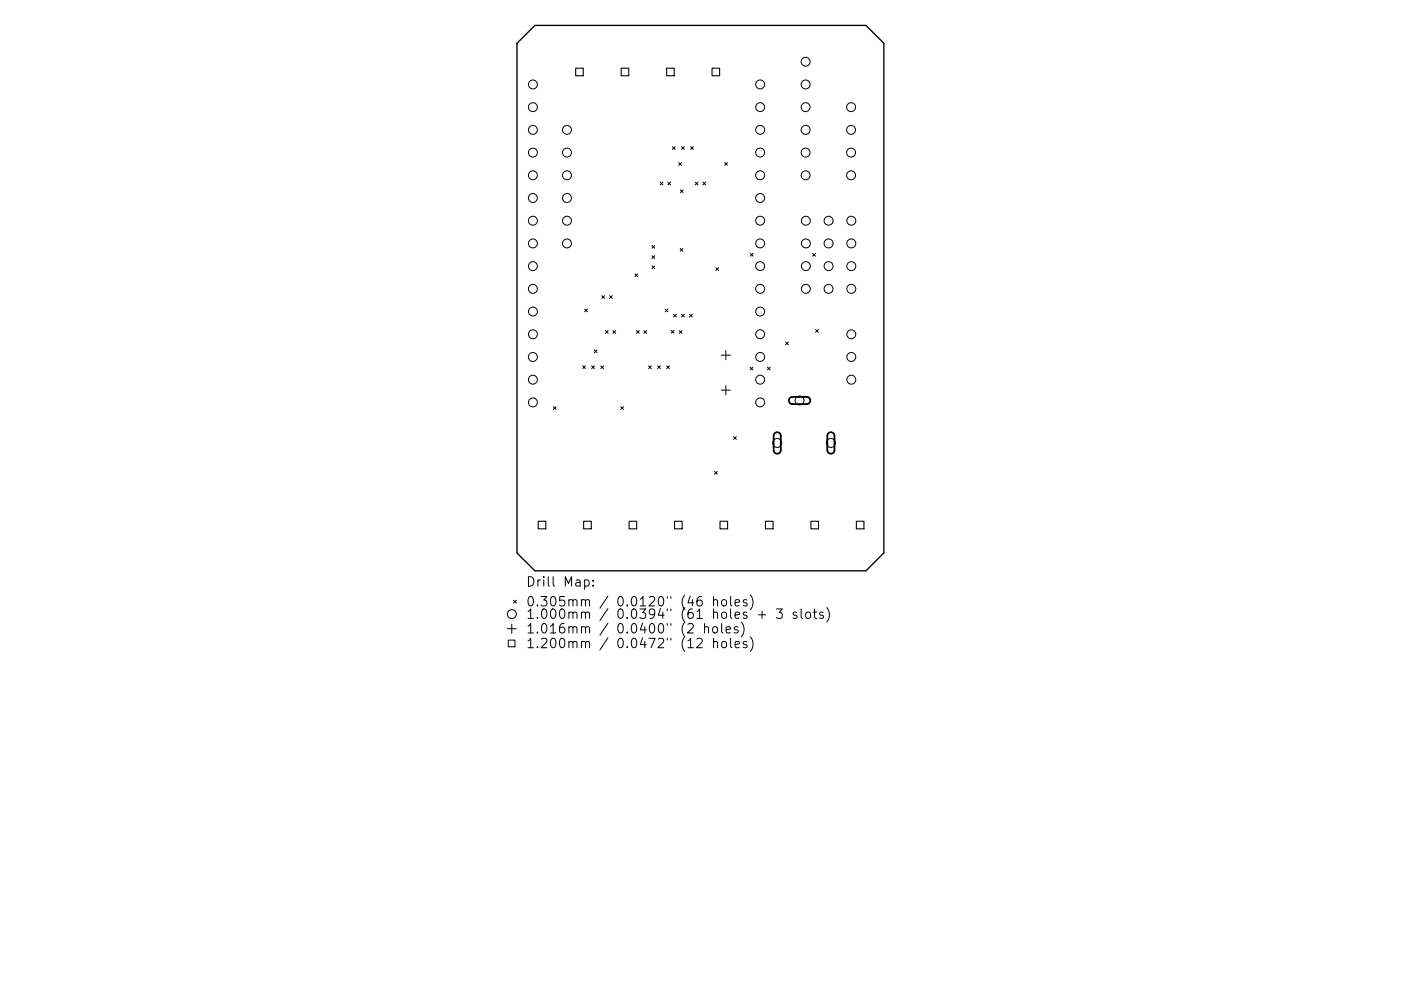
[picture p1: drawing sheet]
<svg xmlns="http://www.w3.org/2000/svg" width="297mm" height="210mm" viewBox="0 0 297 210" stroke-linecap="round" stroke-linejoin="round" font-family="sans-serif">
<defs><g id="words">
<g font-size="2.8">
<text x="111.5" y="124.5">Drill Map:</text>
<text x="111.5" y="128.7">0.305mm / 0.0120&quot; (46 holes)</text>
<text x="111.5" y="131.3">1.000mm / 0.0394&quot; (61 holes + 3 slots)</text>
<text x="111.5" y="134.4">1.016mm / 0.0400&quot; (2 holes)</text>
<text x="111.5" y="137.5">1.200mm / 0.0472&quot; (12 holes)</text>
</g>
</g></defs>
<path d="M113.4 5.4h70.2l3.8 3.8v108.1l-3.8 3.8h-70.2l-3.8-3.8v-108.1z" fill="none" stroke="#000" stroke-width=".28"/>
<g fill="none" stroke="#000" stroke-width=".21">
<path d="M140 38.6l.5 .6M140.5 38.6l-.5 .6M141.6 38.6l.6 .6M142.2 38.6l-.6 .6M142.6 31.1l.5 .6M143.1 31.1l-.5 .6M143.9 34.5l.6 .6M144.5 34.5l-.6 .6M144.5 31.1l.6 .6M145.1 31.1l-.6 .6M146.4 31.1l.6 .6M147 31.1l-.6 .6"/>
<path d="M147.4 38.6l.6 .6M148 38.6l-.6 .6M149 38.6l.6 .6M149.6 38.6l-.6 .6M153.7 34.5l.5 .6M154.2 34.5l-.5 .6M134.6 58.1l.6 .6M135.2 58.1l-.6 .6M138.2 52.1l.6 .6M138.2 54.3l.6 .5M138.2 56.4l.6 .6M138.8 52.1l-.6 .6"/>
<path d="M138.8 54.3l-.6 .5M138.8 56.4l-.6 .6M144.2 52.7l.6 .6M144.3 40.3l.5 .6M144.8 52.7l-.6 .6M144.8 40.3l-.5 .6M151.8 56.8l.6 .6M152.4 56.8l-.6 .6M159.1 53.8l.6 .5M159.7 53.8l-.6 .5M172.3 53.8l.6 .5M172.9 53.8l-.6 .5"/>
<path d="M123.5 77.6l.6 .6M124 65.6l.5 .6M124.1 77.6l-.6 .6M124.5 65.6l-.5 .6M125.4 77.6l.6 .6M126 74.2l.6 .6M126 77.6l-.6 .6M126.6 74.2l-.6 .6M127.4 77.6l.6 .6M127.6 62.7l.6 .6M128 77.6l-.6 .6M128.2 62.7l-.6 .6"/>
<path d="M128.4 70.1l.5 .6M128.9 70.1l-.5 .6M129.2 62.7l.6 .6M129.8 62.7l-.6 .6M129.9 70.2l.6 .5M130.5 70.2l-.6 .5M135 70.1l.5 .6M135.5 70.1l-.5 .6M136.5 70.2l.6 .5M137.1 70.2l-.6 .5M137.5 77.6l.6 .6M138.1 77.6l-.6 .6"/>
<path d="M139.4 77.6l.6 .6M140 77.6l-.6 .6M141 65.6l.6 .6M141.4 77.6l.5 .6M141.6 65.6l-.6 .6M141.9 77.6l-.5 .6M142.3 70.1l.6 .6M142.8 66.7l.6 .5M142.9 70.1l-.6 .6M143.4 66.7l-.6 .5M144 70.2l.6 .5M144.5 66.7l.6 .5"/>
<path d="M144.6 70.2l-.6 .5M145.1 66.7l-.6 .5M146.2 66.7l.6 .5M146.8 66.7l-.6 .5M152.9 75.4h2M153.9 74.4v1.9M159 77.9l.6 .6M159.6 77.9l-.6 .6M162.7 77.9l.6 .6M163.3 77.9l-.6 .6M166.6 72.6l.5 .5M167.1 72.6l-.5 .5"/>
<path d="M172.9 69.9l.6 .6M173.5 69.9l-.6 .6M117.3 86.3l.6 .6M117.9 86.3l-.6 .6M131.6 86.3l.6 .6M132.2 86.3l-.6 .6M152.9 82.8h2M153.9 81.8v1.9M155.5 92.6l.6 .6M156.1 92.6l-.6 .6M151.5 100l.6 .6M152.1 100l-.6 .6"/>
<path d="M107.5 133.4h2M107.8 135.8h1.4v1.4h-1.4zM108.5 132.4v2M108.9 127.4l.6 .5M109.5 127.4l-.6 .5M124 123.1l.5-.1 .4 .4v.6l-.2 .3h-.7M125.8 124.2v.2M125.8 123.1v.2M147.8 135.6l.2-.2 .7 .1a.54 .54 0 0 1 .1 .8l-1.1 1.1h1.2M148.7 126.6a.79 .79 0 0 0-.9 .8v.8l.2 .3 .5 .1 .3-.2 .1-.7-.2-.3-.6-.1-.3 .4M149.4 133.2a.5 .5 0 0 1 .8 0v1.1M149.4 132.3v2"/>
<path d="M151.2 133.2a.54 .54 0 0 1 .5-.2 .54 .54 0 0 1 .4 .3v.6a.54 .54 0 0 1-.5 .4 .54 .54 0 0 1-.5-.4zM151.3 127.4l.3-.2 .4 .1 .1 1.3M151.3 136.3a.5 .5 0 0 1 .8 .1v1M151.3 126.6v2M151.3 135.4v2M153 132.3v1.7l.3 .3M153.1 127.4l.3-.2a.54 .54 0 0 1 .6 .4v.6a.54 .54 0 0 1-.5 .4 .54 .54 0 0 1-.5-.4zM153.1 136.3a.54 .54 0 0 1 .5-.2 .54 .54 0 0 1 .4 .4v.5a.54 .54 0 0 1-.5 .4 .54 .54 0 0 1-.5-.4zM154 133.6l.9-.2-.1-.3-.6-.1-.2 .2v1h.8M154.9 126.6v1.7l.3 .3M154.9 135.4v1.7l.3 .3M155.9 127.9l.9-.2-.1-.4-.6-.1-.2 .3 .1 1h.7"/>
<path d="M155.9 136.8l.9-.2-.1-.4-.6-.1-.2 .3 .1 .9h.7M156.4 133.1l-.4-.1-.3 .2 .1 .3 .6 .2v.5h-.7M157.2 132a2.29 2.29 0 0 1 0 3.1M158.3 127.3l-.4-.1-.3 .3 .1 .3 .6 .2v.5h-.7M158.3 136.2l-.4-.1-.3 .3 .1 .3 .6 .2v.4h-.7M159.1 126.3a2.29 2.29 0 0 1 0 3M159.1 135.1a2.29 2.29 0 0 1 0 3.1M160.8 130.4h1.5M161.6 129.7v1.5M164.6 129.2h1.3l-.7 .8a.54 .54 0 0 1 .7 .3v.5l-.2 .3-.8 .1-.3-.2M168.9 130l-.5-.1-.3 .2 .1 .3 .7 .2v.5h-.8M169.9 129.2v1.7l.2 .3"/>
<path d="M170.9 130.1a.54 .54 0 0 1 .5-.2 .54 .54 0 0 1 .5 .3v.6a.54 .54 0 0 1-.6 .4 .54 .54 0 0 1-.5-.4zM172.4 129.9h.8M172.7 129.2v1.7l.1 .2 .4 .1M174.5 130l-.5-.1-.2 .2 .1 .3 .6 .2v.5h-.7M175.3 128.9a2.29 2.29 0 0 1 0 3.1"/>
<circle cx="113" cy="17.9" r=".95"/>
<circle cx="161.2" cy="17.9" r=".95"/>
<circle cx="170.8" cy="13.1" r=".95"/>
<circle cx="170.8" cy="17.9" r=".95"/>
<circle cx="113" cy="27.6" r=".95"/>
<circle cx="113" cy="37.2" r=".95"/>
<circle cx="113" cy="22.7" r=".95"/>
<circle cx="113" cy="32.4" r=".95"/>
<circle cx="120.2" cy="27.6" r=".95"/>
<circle cx="120.2" cy="37.2" r=".95"/>
<circle cx="120.2" cy="32.4" r=".95"/>
<circle cx="161.2" cy="32.4" r=".95"/>
<circle cx="161.2" cy="22.7" r=".95"/>
<circle cx="161.2" cy="27.5" r=".95"/>
<circle cx="161.2" cy="37.2" r=".95"/>
<circle cx="170.8" cy="37.2" r=".95"/>
<circle cx="170.8" cy="27.6" r=".95"/>
<circle cx="170.8" cy="32.4" r=".95"/>
<circle cx="170.8" cy="22.7" r=".95"/>
<circle cx="180.4" cy="37.2" r=".95"/>
<circle cx="180.4" cy="27.6" r=".95"/>
<circle cx="180.4" cy="32.4" r=".95"/>
<circle cx="180.4" cy="22.7" r=".95"/>
<circle cx="113" cy="46.8" r=".95"/>
<circle cx="113" cy="56.5" r=".95"/>
<circle cx="113" cy="42" r=".95"/>
<circle cx="113" cy="51.6" r=".95"/>
<circle cx="120.2" cy="46.8" r=".95"/>
<circle cx="120.2" cy="42" r=".95"/>
<circle cx="120.2" cy="51.6" r=".95"/>
<circle cx="161.2" cy="56.5" r=".95"/>
<circle cx="161.2" cy="46.8" r=".95"/>
<circle cx="161.2" cy="42" r=".95"/>
<circle cx="161.2" cy="51.6" r=".95"/>
<circle cx="170.9" cy="46.8" r=".95"/>
<circle cx="170.9" cy="56.5" r=".95"/>
<circle cx="170.9" cy="51.6" r=".95"/>
<circle cx="175.7" cy="46.8" r=".95"/>
<circle cx="175.7" cy="56.5" r=".95"/>
<circle cx="175.7" cy="51.6" r=".95"/>
<circle cx="180.5" cy="46.8" r=".95"/>
<circle cx="180.5" cy="56.5" r=".95"/>
<circle cx="180.5" cy="51.6" r=".95"/>
<circle cx="113" cy="66.1" r=".95"/>
<circle cx="113" cy="61.3" r=".95"/>
<circle cx="113" cy="70.9" r=".95"/>
<circle cx="113" cy="75.7" r=".95"/>
<circle cx="161.2" cy="75.7" r=".95"/>
<circle cx="161.2" cy="66.1" r=".95"/>
<circle cx="161.2" cy="70.9" r=".95"/>
<circle cx="161.2" cy="61.3" r=".95"/>
<circle cx="170.9" cy="61.3" r=".95"/>
<circle cx="175.7" cy="61.3" r=".95"/>
<circle cx="180.5" cy="61.3" r=".95"/>
<circle cx="180.5" cy="70.9" r=".95"/>
<circle cx="180.5" cy="75.7" r=".95"/>
<circle cx="113" cy="80.6" r=".95"/>
<circle cx="113" cy="85.4" r=".95"/>
<circle cx="161.2" cy="80.6" r=".95"/>
<circle cx="161.2" cy="85.4" r=".95"/>
<circle cx="164.8" cy="94" r=".95"/>
<circle cx="169.5" cy="85" r=".95"/>
<circle cx="176.2" cy="94" r=".95"/>
<circle cx="180.5" cy="80.6" r=".95"/>
<circle cx="108.5" cy="130.3" r=".95"/>
</g>
<path d="M164.2 91.9a.76 .76 0 0 1 .9-.1 .76 .76 0 0 1 .4 .7v3a.76 .76 0 0 1-.7 .8 .76 .76 0 0 1-.8-.8v-3.1zM167.5 84.4l.4-.2h3.1a.76 .76 0 0 1 .8 .8 .76 .76 0 0 1-.8 .7h-3a.76 .76 0 0 1-.7-.4 .76 .76 0 0 1 .2-.9zM175.6 91.9a.76 .76 0 0 1 .9-.1 .76 .76 0 0 1 .4 .7v3a.76 .76 0 0 1-.7 .8 .76 .76 0 0 1-.8-.8v-3.1z" fill="none" stroke="#000" stroke-width=".38"/>
<path d="M122.1 14.5h1.6v1.6h-1.6zM131.7 14.5h1.6v1.6h-1.6zM141.3 14.5h1.6v1.6h-1.6zM151 14.5h1.6v1.6h-1.6zM114.1 110.6h1.6v1.6h-1.6zM123.7 110.6h1.7v1.6h-1.7zM133.4 110.6h1.6v1.6h-1.6zM143 110.6h1.6v1.6h-1.6zM152.7 110.6h1.6v1.6h-1.6zM162.3 110.6h1.6v1.6h-1.6zM171.9 110.6h1.6v1.6h-1.6zM181.6 110.6h1.6v1.6h-1.6z" fill="none" stroke="#000" stroke-width=".23"/>
<use href="#words"/>
</svg>
